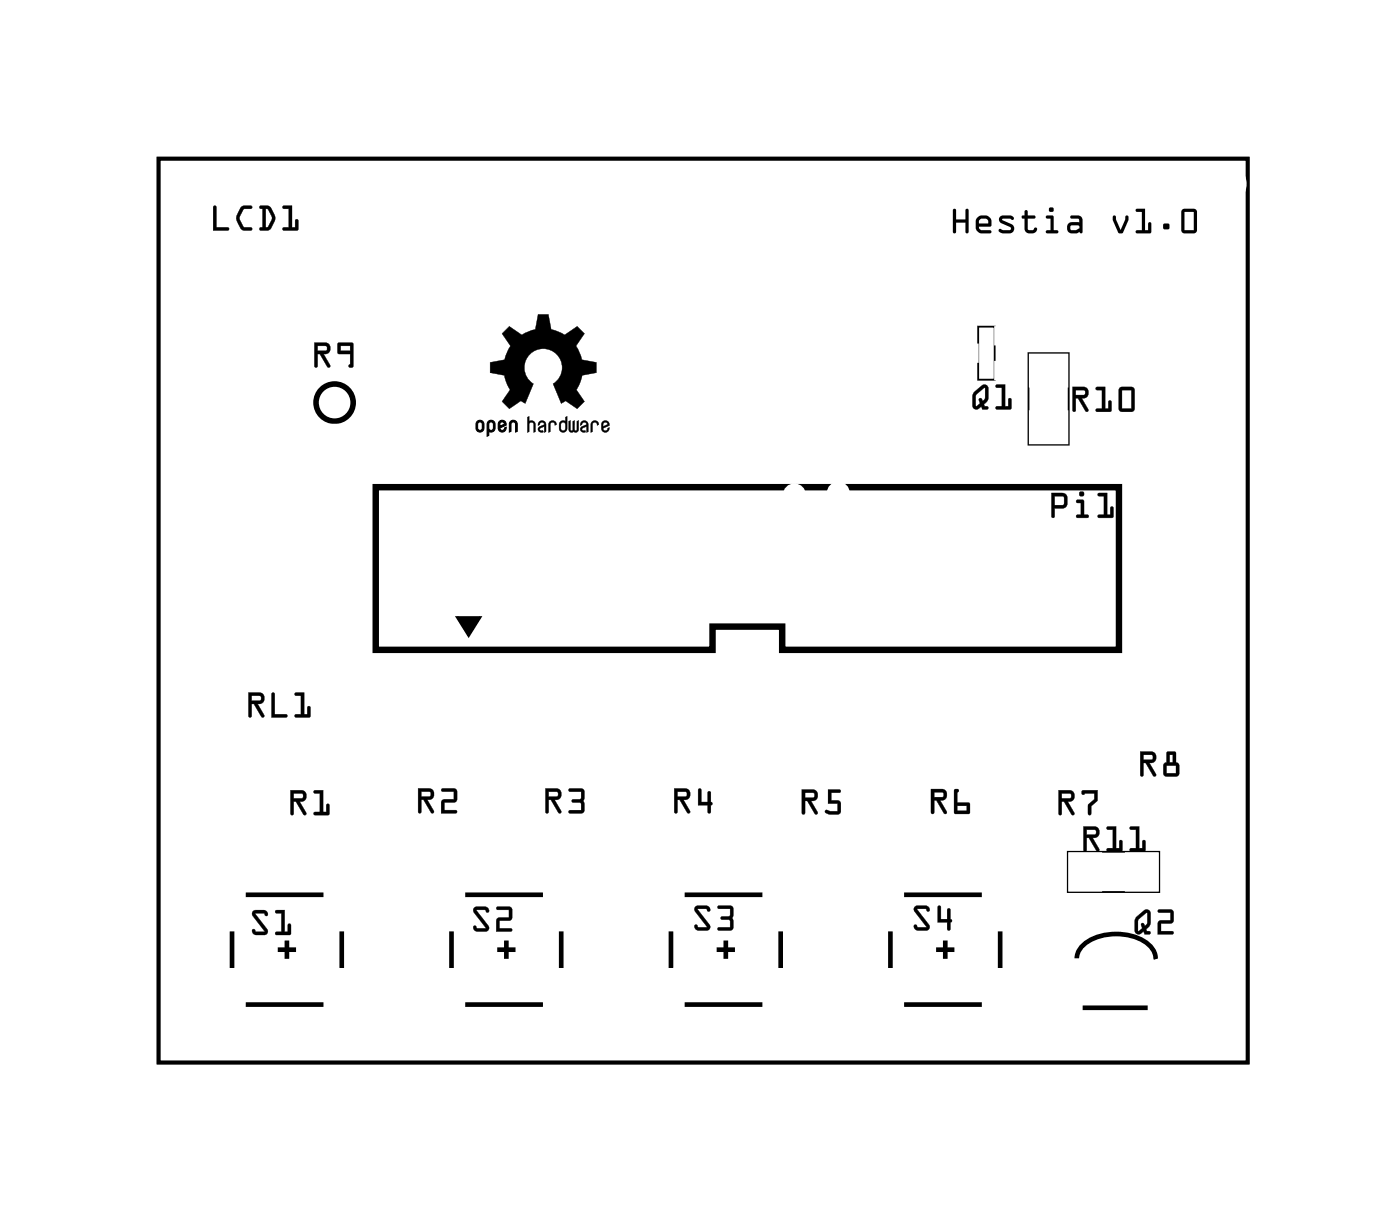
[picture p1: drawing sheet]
<svg xmlns="http://www.w3.org/2000/svg" width="77mm" height="67mm" viewBox="0 0 77 67" stroke-linecap="round" stroke-linejoin="round" font-family="sans-serif">
<path d="M8.7 8.7h59.5v49.4h-59.5z" fill="none" stroke="#000" stroke-width=".2"/>
<path d="M8.7 8.7h59.5v49.4h-59.5zM26.1 23h.1h.2l.1 .4a.22 .22 0 0 1-.3 .2 .22 .22 0 0 1-.2-.2zM26.2 23.1h.1l.1 .3a.13 .13 0 0 1-.2 .1 .13 .13 0 0 1-.1-.1zM26.7 23h.2h.1l.1 .4-.2 .2h-.2v.2h-.1zM26.8 23.1h.1l.1 .3a.13 .13 0 0 1-.1 .1 .13 .13 0 0 1-.2-.1zM27.3 23h.2l.2 .2-.4 .2a.13 .13 0 0 0 .2 .1 .13 .13 0 0 0 .1-.1l.1-.1a.22 .22 0 0 1-.2 .3 .22 .22 0 0 1-.3-.2zM27.4 23.1h.1l.1 .1-.3 .1zM27.9 23h.3l.1 .1v.5h-.1v-.4a.13 .13 0 0 0-.1-.1 .13 .13 0 0 0-.2 .1v.4h-.1z" fill="none" stroke="#000" stroke-width=".05"/>
<g fill="#000">
<path d="M27.7 18l.2-.2 .6 .5 .8-.3 .1-.8h.6l.1 .8 .8 .3 .7-.5 .4 .4-.5 .7 .3 .8 .8 .1v.6l-.8 .1-.3 .8 .5 .6-.4 .4-.7-.4-.2 .1-.5-1a1.03 1.03 0 0 0 .3-1.6 1.03 1.03 0 0 0-1.6 0 1.03 1.03 0 0 0 .3 1.6l-.5 1-.2-.1-.6 .4-.4-.4 .4-.6-.3-.8-.8-.1v-.6l.8-.1 .3-.8-.4-.7zM25 33.7h1.3l-.7 1.1zM27.9 23h.3l.1 .1v.5h-.1v-.4a.13 .13 0 0 0-.1-.1 .13 .13 0 0 0-.2 .1v.4h-.1zM28.8 22.8h.1v.2h.2l.2 .1v.5h-.1v-.4a.13 .13 0 0 0-.1-.1 .13 .13 0 0 0-.2 .1v.4h-.1zM29.5 23h.2l.1 .1 .1 .5h-.1v-.3l-.3 .2 .2 .1a.18 .18 0 0 1-.3 0 .18 .18 0 0 1 .1-.3l.3-.1a.13 .13 0 0 0-.2-.1 .13 .13 0 0 0-.1 .1l-.1 .1zM30.1 23a.17 .17 0 0 1 .2 0 .17 .17 0 0 1 0 .2 .13 .13 0 0 0-.1-.1 .13 .13 0 0 0-.1 .1v.4h-.1zM31.1 23h.1l.1 .5v-.5h.1l.1 .5v-.5h.1v.6h-.5zM31.8 23h.2l.2 .1v.5h-.1v-.3l-.3 .2 .2 .1a.18 .18 0 0 1-.2 0 .18 .18 0 0 1 0-.3l.3-.1a.13 .13 0 0 0-.2-.1 .13 .13 0 0 0-.1 .1l-.1 .1zM32.4 23a.17 .17 0 0 1 .2 0 .17 .17 0 0 1 .1 .2 .13 .13 0 0 0-.2-.1 .13 .13 0 0 0-.1 .1v.4h-.1z"/>
<path d="M11.7 11.3h.1v1.1h.6a.1 .1 0 0 1 .1 .1 .1 .1 0 0 1-.1 .1h-.8zM11.7 11.3v1.3h.8v-.2h-.7v-1.1zM13.2 11.3l.5-.1a.1 .1 0 0 1 .1 .1 .1 .1 0 0 1-.1 .1h-.4l-.2 .5 .2 .5h.4a.1 .1 0 0 1 .1 .1 .1 .1 0 0 1-.1 .1h-.5l-.2-.5-.1-.3zM13.2 11.3l-.2 .4a.83 .83 0 0 0 .3 .9h.4l.1-.1-.1-.1h-.4l-.2-.4v-.2l.2-.4h.4l.1-.1h-.1l-.3-.1zM14.2 11.3h.5l.4 .6-.3 .6-.5 .1a.1 .1 0 0 1-.1-.1 .1 .1 0 0 1 .1-.1h.1v-1h-.2zM14.2 11.3v.1h.2v1h-.2v.1l.5 .1 .3-.5v-.4l-.3-.4zM14.5 11.4v1h.2l.2-.5-.2-.4zM14.5 11.4l.2 .1 .2 .4-.3 .5h-.1zM15.5 11.3l.5-.1v1.2h.1v-.3a.1 .1 0 0 1 .1-.1 .1 .1 0 0 1 .1 .1v.5h-.8a.1 .1 0 0 1-.1-.1 .1 .1 0 0 1 .1-.1h.3v-1h-.3zM15.5 11.3v.1h.3v1h-.3v.1l.8 .1v-.6h-.1l-.1 .4h-.1v-1.2z"/>
<path d="M11.7 11.3h.1v1.1h.7v.2h-.8zM13.2 11.3l.2-.1 .4 .1-.1 .1h-.4l-.2 .5 .2 .5h.4l.1 .1-.1 .1a.6 .6 0 0 1-.8-.6l.1-.3zM14.2 11.3h.5a.8 .8 0 0 1 .1 1.2l-.1 .1-.5-.1 .2-.1v-1h-.2zM14.5 11.4v1h.1l.3-.5-.2-.4zM15.5 11.3l.5-.1v1.2h.1v-.4h.2v.6l-.8-.1v-.1h.3v-1h-.3z"/>
<path d="M17.2 18.7h.6a.32 .32 0 0 1 .3 .4 .32 .32 0 0 1-.4 .2l.4 .7a.1 .1 0 0 1-.1 .1 .1 .1 0 0 1-.1-.1l-.4-.7h-.1v.7a.1 .1 0 0 1-.1 .1 .1 .1 0 0 1-.1-.1zM17.2 18.7v1.4l.2-.1v-.7h.1l.4 .7h.1l-.3-.7a.31 .31 0 0 0 .4-.2 .31 .31 0 0 0-.3-.4zM17.4 18.9v.3l.5-.1-.1-.2zM17.4 18.9h.4l.1 .2-.5 .1zM18.5 18.7l.8 .1v1.2l-.2 .1a.09 .09 0 0 1 0-.1 .09 .09 0 0 1 0-.1v-.6h-.6zM18.5 18.8v.5h.7v.6l-.1 .1 .2 .1v-1.3zM18.6 18.9v.3h.5v-.3zM18.6 18.9h.6v.3h-.6z"/>
<path d="M17.2 18.7h.6a.31 .31 0 0 1 .3 .4 .31 .31 0 0 1-.4 .2l.4 .7-.2 .1-.4-.8h-.1v.7l-.2 .1zM17.4 18.9v.3l.5-.1-.1-.2zM18.5 18.8h.8v1.3l-.2-.1v-.1v-.6h-.6zM18.6 18.9v.3h.5v-.3z"/>
<path d="M27.7 18l-.2 .2 .4 .7-.3 .8-.8 .1v.6l.8 .1 .3 .8-.4 .6 .4 .4 .6-.4 .2 .1 .5-1a1.04 1.04 0 0 1-.3-1.6 1.04 1.04 0 0 1 1.6 0 1.04 1.04 0 0 1-.3 1.6l.5 1 .2-.1 .7 .4 .4-.4-.5-.6 .3-.8 .8-.1v-.6l-.8-.1-.3-.8 .5-.7-.4-.4-.7 .5-.8-.3-.1-.8h-.6l-.1 .8-.8 .3-.6-.5zM27.6 18l.2-.2 .7 .5 .8-.3 .1-.8h.6l.1 .8 .8 .3 .7-.5 .4 .4-.5 .7 .3 .8 .8 .1v.6l-.8 .1-.3 .8 .5 .6-.4 .5-.7-.5-.2 .2-.5-1.1a1.03 1.03 0 0 0 .3-1.6 1.03 1.03 0 0 0-1.6 0 1.03 1.03 0 0 0 .3 1.6l-.5 1.1-.2-.2-.7 .5-.4-.5 .5-.6-.3-.8-.8-.1v-.6l.8-.1 .3-.8-.5-.7z"/>
<path d="M52.1 11.4l.2 .1v.5h.5v-.5h.2l-.1 1.2h-.1v-.5h-.5v.5h-.2zM52.1 11.4v1.3h.2v-.5h.5v.5h.1l.1-1.2h-.2v.5h-.5v-.5zM53.4 11.9l.3-.1h.3l.1 .1 .1 .2v.3h-.7l.1 .2h.6v.1l-.6 .1-.2-.2v-.2zM53.4 11.9v.5v.2l.2 .2 .6-.1v-.1h-.6l-.1-.2h.7v-.3l-.1-.2-.1-.1h-.3zM53.6 12l-.1 .2h.5l-.1-.2zM53.6 12h.3l.1 .2h-.5zM54.7 11.8h.5l.2 .1a.12 .12 0 0 1-.1 .1 .12 .12 0 0 1-.1-.1l-.4 .1 .5 .2a.27 .27 0 0 1 .2 .3 .27 .27 0 0 1-.3 .3l-.5-.1-.1-.1 .1-.1 .5 .1 .1-.1-.6-.3-.1-.2zM54.7 11.8l-.1 .2 .1 .2 .6 .3-.1 .1-.5-.1-.1 .1 .1 .1 .5 .1a.27 .27 0 0 0 .3-.3 .27 .27 0 0 0-.2-.3l-.5-.2h.4a.1 .1 0 0 0 .2 0 .1 .1 0 0 0 0-.1l-.2-.1zM56 11.5h.2v.3h.4v.1h-.4v.7h.3l.1-.2 .1 .1a.22 .22 0 0 1-.2 .3l-.3-.1-.2-.1v-.7h-.1v-.1h.1zM56 11.5v.3h-.1v.1h.1v.6a.36 .36 0 0 0 .4 .3 .36 .36 0 0 0 .3-.3l-.1-.1-.1 .2-.3-.1v-.6h.4v-.1h-.4v-.3zM57.2 11.8h.4v.8h.2v.1h-.6v-.1h.2v-.7h-.2zM57.2 11.8v.1h.2v.7h-.2v.1h.6v-.1h-.2v-.8zM57.4 11.5a.14 .14 0 0 1 .2 0 .14 .14 0 0 1-.2 0zM57.4 11.5a.14 .14 0 0 0 .2 0 .14 .14 0 0 0-.2 0zM58.5 11.8h.5l.2 .2v.7h-.2l-.4 .1a.31 .31 0 0 1-.3-.4 .31 .31 0 0 1 .3-.3l.4 .1v-.2l-.4-.1zM58.5 11.8l.1 .1 .4 .1v.2l-.4-.1a.31 .31 0 0 0-.3 .3 .31 .31 0 0 0 .3 .4l.4-.1h.2v-.7l-.2-.2zM58.5 12.3l.1 .3h.2l.2-.1v-.2zM58.5 12.3h.5v.2l-.2 .1h-.2zM60.9 11.8h.1l.3 .8 .2-.8h.2v.2l-.3 .7h-.3l-.3-.7zM60.9 11.8l-.1 .2 .3 .7h.3l.3-.7v-.2h-.2l-.2 .8-.3-.8zM62.1 11.4h.5v1.2h.2v-.4l.1-.1v.6h-.8v-.1h.3v-1h-.3zM62.1 11.4v.2h.3v1h-.3v.1h.8v-.6l-.1 .1v.4h-.2v-1.2zM63.6 12.2h.3v.3h-.3zM63.6 12.2v.3h.3v-.3zM64.6 11.5l.7-.1 .1 .1 .1 1.1-.2 .1-.5 .1-.2-.2zM64.6 11.5v1.1l.2 .2 .5-.1 .2-.1-.1-1.1-.1-.1zM64.8 11.6v1h.5v-1zM64.8 11.6h.5v1h-.5z"/>
<path d="M52.1 11.4l.2 .1v.5h.5v-.5h.2l-.1 1.2h-.1v-.5h-.5v.5h-.2zM53.4 11.9l.3-.1h.3l.1 .1 .1 .2v.3h-.7l.1 .2h.6v.1l-.6 .1-.2-.2v-.2zM53.6 12l-.1 .2h.5l-.1-.2zM54.7 11.8h.5l.2 .1a.11 .11 0 0 1-.1 .1 .11 .11 0 0 1-.1-.1l-.4 .1 .5 .2a.27 .27 0 0 1 .2 .3 .27 .27 0 0 1-.3 .3l-.5-.1-.1-.1 .1-.1 .5 .1 .1-.1-.6-.3-.1-.2zM56 11.5h.2v.3h.4v.1h-.4v.7h.3l.1-.2 .1 .1a.34 .34 0 0 1-.3 .3 .34 .34 0 0 1-.4-.3v-.6l-.1-.1h.1zM57.2 11.8h.4v.8h.2v.1h-.6v-.1h.2v-.7h-.2zM57.4 11.5a.14 .14 0 0 1 .2 0 .14 .14 0 0 1-.2 0zM58.5 11.8h.5l.2 .2v.7h-.2l-.4 .1a.31 .31 0 0 1-.3-.4 .31 .31 0 0 1 .3-.3l.4 .1v-.2l-.4-.1zM58.5 12.3l.1 .3h.2l.2-.1v-.2zM60.9 11.8h.1l.3 .8 .2-.8h.2v.2l-.3 .7h-.3l-.3-.7zM62.1 11.4h.5v1.2h.2v-.4l.1-.1v.6h-.8v-.1h.3v-1h-.3zM63.6 12.2h.3v.3h-.3zM64.6 11.5l.7-.1 .1 .1 .1 1.1-.2 .1-.5 .1-.2-.2zM64.8 11.6v1h.5v-1z"/>
<path d="M13.6 37.8h.6a.32 .32 0 0 1 .3 .4 .32 .32 0 0 1-.4 .3l.3 .6a.1 .1 0 0 1 0 .1 .1 .1 0 0 1-.1 0l-.4-.7h-.1v.6a.1 .1 0 0 1-.1 .1 .1 .1 0 0 1-.1-.1zM13.6 37.8v1.4l.2-.1v-.6h.1l.4 .7h.1l-.3-.7a.31 .31 0 0 0 .4-.3 .31 .31 0 0 0-.3-.3zM13.8 38v.3l.5-.1-.1-.2zM13.8 38h.4l.1 .2-.5 .1zM14.9 37.9h.1v1.1h.6a.1 .1 0 0 1 .1 .1 .1 .1 0 0 1-.1 .1h-.8zM14.9 37.9l-.1 1.3h.9v-.2h-.7v-1.1zM16.1 37.9l.5-.1v1.2h.2v-.3a.1 .1 0 0 1 .1-.1 .1 .1 0 0 1 .1 .1v.5h-.8a.1 .1 0 0 1-.1-.1 .1 .1 0 0 1 .1-.1h.3v-1h-.3zM16.1 37.9l.1 .1h.3v1h-.3l-.1 .2h.8v-.6h-.1v.4h-.2v-1.2z"/>
<path d="M13.6 37.8h.6a.32 .32 0 0 1 .3 .4 .32 .32 0 0 1-.4 .3l.3 .7h-.1l-.4-.7h-.1v.6l-.2 .1zM13.8 38v.3l.5-.1-.1-.2zM14.9 37.9h.1v1.1h.7v.2h-.9zM16.1 37.9l.5-.1v1.2h.2v-.4h.1v.6h-.8l.1-.2h.3v-1h-.3z"/>
<path d="M26.1 23l-.1 .4a.22 .22 0 0 0 .2 .2 .22 .22 0 0 0 .3-.2l-.1-.4h-.2zM26.2 23.1h.1l.1 .3a.13 .13 0 0 1-.2 .1 .13 .13 0 0 1-.1-.1z"/>
<path d="M26.7 23l-.1 .8h.1v-.2h.2l.2-.2-.1-.4h-.1zM26.8 23.1h.1l.1 .3a.13 .13 0 0 1-.1 .1 .13 .13 0 0 1-.2-.1z"/>
<path d="M27.3 23l-.1 .4a.22 .22 0 0 0 .3 .2 .22 .22 0 0 0 .2-.3l-.1 .1a.13 .13 0 0 1-.1 .1 .13 .13 0 0 1-.2-.1l.4-.2-.2-.2zM27.4 23.1h.1l.1 .1-.3 .1z"/>
<path d="M28.8 22.8l.1-.1v.3h.2l.2 .1v.5h-.1v-.4l-.1-.1-.2 .1v.4h-.1zM28.8 22.8v.8h.1v-.5h.2l.1 .1v.4h.1v-.5l-.2-.1h-.2v-.2z"/>
<path d="M29.5 23h.2l.2 .1v.5h-.1v-.3l-.3 .2h.2v.1a.19 .19 0 0 1-.3 0 .19 .19 0 0 1 .1-.3l.3-.1-.2-.1-.2 .2zM29.5 23l-.1 .2h.1a.13 .13 0 0 1 .1-.1 .13 .13 0 0 1 .2 .1l-.3 .2v.2h.2l-.2-.1 .3-.2v.3h.1l-.1-.5-.1-.1z"/>
<path d="M30.1 23h.2l.1 .2-.1 .1v-.2h-.2v.5h-.1zM30.1 23.1l-.1 .5h.1v-.4a.13 .13 0 0 1 .1-.1 .13 .13 0 0 1 .1 .1h.1a.22 .22 0 0 0-.1-.2 .22 .22 0 0 0-.2 .1z"/>
<path d="M30.6 23h.3v-.2h.1v.6a.22 .22 0 0 1-.2 .2 .22 .22 0 0 1-.2-.2zM30.7 23.1v.3a.13 .13 0 0 0 .1 .1 .13 .13 0 0 0 .1-.1v-.3z"/>
<path d="M30.6 23h.3v-.2l.1-.1v.7a.23 .23 0 0 1-.2 .2 .23 .23 0 0 1-.2-.2zM30.6 23.1v.4l.1 .1h.2l.1-.2v-.6h-.1v.2zM30.7 23.1v.3l.1 .1 .1-.3-.1-.1zM30.7 23.1l.2 .1v.3a.13 .13 0 0 1-.2 0 .13 .13 0 0 1 0-.1z"/>
<path d="M31.1 23h.1l.1 .5v-.5h.1l.1 .5v-.5h.1v.5l-.1 .1h-.1a.17 .17 0 0 1-.2 0 .17 .17 0 0 1-.1-.1zM31.1 23v.6h.3a.15 .15 0 0 0 .1 0 .15 .15 0 0 0 .1-.1v-.5h-.1l.1 .5-.1 .1-.1-.1v-.5h-.1v.5v.1l-.1-.1v-.5z"/>
<path d="M31.8 23h.2l.2 .1v.5h-.1v-.3l-.3 .2h.2v.1a.19 .19 0 0 1-.2 0 .19 .19 0 0 1 0-.3l.3-.1a.13 .13 0 0 0-.2-.1 .13 .13 0 0 0-.1 .1l-.1 .1zM31.8 23.1l-.1 .2 .2-.2 .2 .1-.3 .2v.2h.2l-.2-.1 .3-.2v.3h.1l-.1-.5-.1-.1z"/>
<path d="M32.4 23a.22 .22 0 0 1 .2 0 .22 .22 0 0 1 .1 .2l-.1 .1v-.2h-.2v.5h-.1zM32.4 23l-.1 .6h.1v-.5h.2l.1 .1-.1-.2z"/>
<path d="M32.9 23h.3l.1 .2-.3 .2a.13 .13 0 0 0 .1 .1 .13 .13 0 0 0 .1-.1h.1a.22 .22 0 0 1-.2 .2 .22 .22 0 0 1-.2-.2zM33 23.1v.2l.2-.1-.1-.1z"/>
<path d="M32.9 23h.2l.2 .1v.2l-.3 .1 .1 .1 .2-.2-.1 .3h-.2l-.1-.1zM33 23.1l-.1 .3a.21 .21 0 0 0 .2 .2 .21 .21 0 0 0 .2-.2h-.1a.13 .13 0 0 1-.1 .1 .13 .13 0 0 1-.1-.1l.3-.1-.1-.3zM33 23.1v.2l.2-.1-.1-.1zM33 23.1h.2v.1l-.2 .1z"/>
<path d="M53.3 21.4l.4-.4 .3 .1v.7l-.2 .3v.1h.2a.1 .1 0 0 1 .1 .1 .1 .1 0 0 1-.1 .1h-.3v-.2l-.2 .2-.3-.1a.94 .94 0 0 1 0-.8zM53.3 21.4a.97 .97 0 0 0-.1 .8l.2 .2 .3-.2v.2l.3-.1v-.1h-.2v-.1l.2-.3v-.6a.21 .21 0 0 0-.1-.2 .21 .21 0 0 0-.2 .1zM53.4 21.5v.7l.2-.2-.1-.1a.11 .11 0 0 1 .2-.1 .11 .11 0 0 1 0 .1l.2-.1v-.6zM53.4 21.5l.4-.3 .1 .5a.14 .14 0 0 1-.1 .2 .14 .14 0 0 1-.2-.1h-.1l.1 .2-.2 .2zM54.5 21h.5v1.2h.1v-.4a.1 .1 0 0 1 .1-.1 .1 .1 0 0 1 .1 .1v.6h-.8a.1 .1 0 0 1-.1-.1 .1 .1 0 0 1 .1-.1h.3v-1h-.3zM54.5 21v.2h.3v1h-.3v.1l.7 .1v-.6h-.1v.4h-.1v-1.2z"/>
<path d="M53.3 21.4l.5-.4 .2 .1v.7l-.2 .3 .2 .2v.1h-.3v-.2l-.3 .2-.2-.2a.98 .98 0 0 1 .1-.8zM53.4 21.5v.7l.2-.2-.1-.1a.11 .11 0 0 1 .2-.1 .11 .11 0 0 1 0 .1l.2-.1v-.6zM54.5 21h.5v1.2h.1v-.4h.2v.6l-.9-.1 .1-.1h.3v-1h-.3z"/>
<path d="M57.5 26.9l.7 .1 .2 .2-.1 .5-.6 .1v.4a.1 .1 0 0 1-.1 .1 .1 .1 0 0 1-.1-.1zM57.5 26.9v1.3l.1 .1 .1-.1v-.4l.6-.1 .1-.5-.2-.2zM57.7 27.1v.5h.5v-.4zM57.7 27.1h.5v.5h-.5zM58.9 27.3h.4v.8h.1a.1 .1 0 0 1 .1 .1 .1 .1 0 0 1-.1 .1h-.5a.1 .1 0 0 1-.1-.1 .1 .1 0 0 1 .1-.1h.2v-.6h-.2zM58.9 27.3v.2h.2v.6h-.2v.1l.6 .1v-.1l-.2-.1v-.7zM59 27a.15 .15 0 0 1 .3 0 .15 .15 0 0 1-.3 0zM59 27a.15 .15 0 0 0 .3 0 .15 .15 0 0 0-.3 0zM60 27l.5-.1v1.2h.2v-.3a.1 .1 0 0 1 .1-.1 .1 .1 0 0 1 .1 .1v.5h-.8a.1 .1 0 0 1-.1-.1 .1 .1 0 0 1 .1-.1h.3v-1h-.3zM60 27l.1 .1h.3v1h-.3l-.1 .1 .8 .1v-.6h-.1v.4h-.2v-1.2z"/>
<path d="M57.5 26.9l.7 .1 .2 .2-.1 .5-.6 .1v.4l-.1 .1-.1-.1zM57.7 27.1v.5h.5v-.5zM58.9 27.3l.4 .1v.7l.2 .1v.1l-.7-.1 .1-.1h.2v-.6h-.2zM59 27a.15 .15 0 0 1 .3 0 .15 .15 0 0 1-.3 0zM60 27l.5-.1v1.2h.2v-.4h.1v.6l-.8-.1 .1-.1h.3v-1h-.3z"/>
<path d="M58.6 21.1h.7a.32 .32 0 0 1 .2 .4 .32 .32 0 0 1-.3 .3l.3 .6a.1 .1 0 0 1 0 .1 .1 .1 0 0 1-.2 0l-.4-.7h-.1v.6a.1 .1 0 0 1-.1 .1 .1 .1 0 0 1-.1-.1zM58.6 21.1l.1 1.4 .1-.1v-.6h.1l.5 .7 .1-.1-.4-.6a.31 .31 0 0 0 .4-.3 .31 .31 0 0 0-.2-.3zM58.8 21.3v.3l.5-.1v-.2zM58.8 21.3h.5v.2l-.5 .1zM59.9 21.2l.5-.1v1.2h.2v-.3a.1 .1 0 0 1 .1-.1 .1 .1 0 0 1 .1 .1v.5h-.8a.1 .1 0 0 1-.1-.1 .1 .1 0 0 1 .1-.1h.3v-1h-.3zM59.9 21.2l.1 .1h.3v1h-.3l-.1 .1 .8 .1v-.6h-.1v.4h-.2v-1.2zM61.2 21.2l.7-.1 .1 .2 .1 1-.2 .2h-.6l-.1-.1zM61.2 21.2v1.2l.1 .1h.6l.1-.2v-1l-.1-.1zM61.3 21.3v1h.6v-1zM61.3 21.3h.6v1h-.6z"/>
<path d="M58.6 21.1h.7a.32 .32 0 0 1 .2 .4 .32 .32 0 0 1-.3 .3l.3 .7h-.1l-.5-.7h-.1v.6l-.1 .1zM58.8 21.3v.3l.5-.1v-.2zM59.9 21.2l.5-.1v1.2h.2v-.4h.1v.6h-.8l.1-.2h.3v-1h-.3zM61.2 21.2l.7-.1 .1 .2v1l-.1 .2h-.6l-.1-.1zM61.3 21.3v1h.6v-1z"/>
<path d="M13.8 49.8l.7-.1 .2 .3a.13 .13 0 0 1-.2 0 .13 .13 0 0 1-.1-.1h-.4l.6 .9v.2l-.7 .1-.1-.2a.13 .13 0 0 1 .1-.1 .13 .13 0 0 1 .1 .1h.5l-.7-.8zM13.8 49.8v.3l.7 .8h-.5l-.1-.1-.1 .2 .1 .1h.6a.19 .19 0 0 0 .1-.1 .19 .19 0 0 0 0-.2l-.7-.9h.5l.2 .1v-.2l-.2-.1zM15.1 49.8l.5-.1v1.2h.1v-.3a.1 .1 0 0 1 .1-.1 .1 .1 0 0 1 .1 .1v.5h-.8a.1 .1 0 0 1-.1-.1 .1 .1 0 0 1 .1-.1h.3v-1h-.3zM15.1 49.8v.1h.3v1h-.3v.1l.8 .1v-.6h-.1l-.1 .4h-.1v-1.2z"/>
<path d="M13.8 49.8l.6-.1 .2 .2v.2l-.2-.2h-.4l.6 .9-.1 .3h-.5l-.2-.1 .1-.2 .1 .1h.5l-.7-.8zM15.1 49.8l.5-.1v1.2h.1v-.4h.2v.6l-.9-.1 .1-.1h.3v-1h-.3z"/>
<path d="M15.9 43.2h.6a.32 .32 0 0 1 .3 .3 .32 .32 0 0 1-.4 .3l.3 .6a.1 .1 0 0 1 0 .1 .1 .1 0 0 1-.1 0l-.4-.7h-.1v.7a.1 .1 0 0 1-.1 .1 .1 .1 0 0 1-.1-.1zM15.9 43.2v1.3h.2v-.7h.1l.4 .7h.1l-.3-.7a.31 .31 0 0 0 .4-.2 .31 .31 0 0 0-.3-.4zM16.1 43.4v.2h.5l-.1-.2zM16.1 43.4h.4l.1 .2h-.5zM17.2 43.2h.5v1.2h.1v-.4a.1 .1 0 0 1 .1-.1 .1 .1 0 0 1 .1 .1v.5l-.8 .1a.1 .1 0 0 1-.1-.1 .1 .1 0 0 1 .1-.1h.3v-1h-.3zM17.2 43.2v.2h.3v1h-.3v.1h.8v-.6l-.1 .1-.1 .4h-.1v-1.2z"/>
<path d="M15.9 43.2h.6a.31 .31 0 0 1 .3 .4 .31 .31 0 0 1-.4 .2l.3 .7h-.1l-.4-.7h-.1v.7h-.2zM16.1 43.4v.2h.5l-.1-.2zM17.2 43.2h.5v1.2h.1v-.4l.2-.1v.6h-.8v-.1h.3v-1h-.3z"/>
<path d="M22.9 43.1h.6a.32 .32 0 0 1 .2 .3 .32 .32 0 0 1-.3 .3l.3 .6a.1 .1 0 0 1 0 .1 .1 .1 0 0 1-.1 0l-.4-.7h-.2v.7a.1 .1 0 0 1 0 .1 .1 .1 0 0 1-.1-.1zM22.9 43.1v1.3h.1v-.7h.2l.4 .7h.1l-.3-.7a.31 .31 0 0 0 .3-.2 .31 .31 0 0 0-.2-.4zM23 43.3v.2h.5v-.2zM23 43.3h.5l.1 .2h-.6zM24.1 43.1h.7l.2 .1-.1 .6-.6 .1v.4h.6a.1 .1 0 0 1 .1 .1 .1 .1 0 0 1-.1 .1h-.8l.1-.8h.6v-.4h-.6zM24.2 43.1v.2h.6v.4h-.6l-.1 .8 .8-.1v-.1h-.6v-.5h.6l.1-.6-.2-.1z"/>
<path d="M22.9 43.1h.6a.32 .32 0 0 1 .2 .4 .32 .32 0 0 1-.3 .2l.3 .7h-.1l-.4-.7h-.2v.7h-.1zM23 43.3v.2h.5v-.2zM24.2 43.1h.6l.2 .1-.1 .6-.6 .1v.4h.6v.1l-.8 .1 .1-.8h.6v-.4h-.6z"/>
<path d="M25.9 49.6h.7l.2 .2a.13 .13 0 0 1-.2 .1 .13 .13 0 0 1-.1-.2l-.4 .1 .6 .8v.3h-.7l-.1-.2a.13 .13 0 0 1 .1-.1 .13 .13 0 0 1 .1 .1h.5l-.7-.8zM25.9 49.6v.3l.7 .8h-.5l-.1-.1-.1 .2 .1 .1h.5a.19 .19 0 0 0 .2-.1 .19 .19 0 0 0 0-.2l-.7-.8 .5-.1 .2 .2v-.3h-.2zM27.2 49.6l.6-.1 .2 .2v.6h-.7v.4h.6a.1 .1 0 0 1 .1 .1 .1 .1 0 0 1-.1 .1h-.8l.1-.7 .6-.1v-.4h-.6zM27.2 49.6v.1h.6v.5h-.6l-.1 .7h.8v-.2h-.6v-.4h.6l.1-.6-.2-.1z"/>
<path d="M25.9 49.6l.6-.1 .2 .2v.2l-.2-.2h-.4l.6 .9-.1 .3h-.5l-.2-.1 .1-.2 .1 .1h.5l-.7-.8zM27.2 49.6l.6-.1 .2 .2v.6h-.7v.4h.7v.2h-.9l.1-.7 .6-.1v-.4h-.6z"/>
<path d="M29.8 43.1h.6a.32 .32 0 0 1 .3 .4 .32 .32 0 0 1-.4 .2l.4 .6a.1 .1 0 0 1 0 .1 .1 .1 0 0 1-.2 0l-.4-.7h-.1v.7a.1 .1 0 0 1-.1 .1 .1 .1 0 0 1-.1-.1zM29.8 43.1l.1 1.3h.1v-.7h.1l.4 .7h.2l-.4-.7a.31 .31 0 0 0 .4-.2 .31 .31 0 0 0-.3-.4zM30 43.3v.2h.5v-.2zM30 43.3h.5v.2h-.5zM31.1 43.1h.7l.2 .2-.1 .5 .1 .5-.2 .2h-.6a.1 .1 0 0 1-.1-.1 .1 .1 0 0 1 .1-.1h.6l-.1-.4h-.4a.1 .1 0 0 1 0-.1 .1 .1 0 0 1 0-.1h.4l.1-.4h-.7zM31.1 43.1v.2h.7v.4h-.5v.1l.5 .1v.4h-.6l-.1 .1h.7l.1-.1v-.5v-.6l-.1-.1z"/>
<path d="M29.8 43.1h.6a.32 .32 0 0 1 .3 .4 .32 .32 0 0 1-.4 .2l.4 .7h-.1l-.5-.7h-.1v.7h-.1zM30 43.3v.2h.5v-.2zM31.1 43.1h.7l.1 .1v.6l.1 .5-.2 .1h-.7l.1-.1h.6v-.4h-.5v-.1v-.1h.5v-.4h-.7z"/>
<path d="M36.9 43.1h.6a.32 .32 0 0 1 .2 .4 .32 .32 0 0 1-.3 .2l.3 .6a.1 .1 0 0 1 0 .1 .1 .1 0 0 1-.1 0l-.4-.7h-.2l.1 .7a.1 .1 0 0 1-.1 .1 .1 .1 0 0 1-.1-.1zM36.9 43.1v1.3h.1v-.7h.2l.4 .7h.1l-.3-.7a.31 .31 0 0 0 .3-.2 .31 .31 0 0 0-.2-.4zM37 43.3v.2h.5v-.2zM37 43.3h.5l.1 .2h-.6zM38.2 43.1h.2l-.1 .7h.4v-.5a.1 .1 0 0 1 .1-.1 .1 .1 0 0 1 .1 .1v.5a.09 .09 0 0 1 .1 .1 .09 .09 0 0 1-.1 .1v.4a.1 .1 0 0 1-.1 .1 .1 .1 0 0 1-.1-.1v-.4h-.5zM38.2 43.1v.9h.5v.4h.1l.1-.4v-.1v-.1v-.5h-.2v.5h-.4v-.7z"/>
<path d="M36.9 43.1h.6a.32 .32 0 0 1 .2 .4 .32 .32 0 0 1-.3 .2l.3 .7h-.1l-.4-.7h-.2v.7h-.1zM37 43.3v.2h.6l-.1-.2zM38.2 43.1h.1v.7h.4v-.5h.2v.5l.1 .1-.1 .1-.1 .4h-.1v-.4h-.5z"/>
<path d="M38 49.5h.7l.1 .2a.13 .13 0 0 1-.1 .1 .13 .13 0 0 1-.1-.1h-.5l.7 .8v.3h-.7l-.1-.2a.13 .13 0 0 1 .1-.1 .13 .13 0 0 1 .1 .2h.5l-.7-.9zM38 49.6v.2l.7 .9h-.5l-.1-.2-.1 .2 .1 .1h.5a.19 .19 0 0 0 .2-.1 .19 .19 0 0 0 0-.2l-.7-.8h.5l.2 .1v-.2l-.2-.1zM39.2 49.5h.7l.2 .2-.1 .5 .1 .5-.2 .2h-.6a.1 .1 0 0 1-.1-.1 .1 .1 0 0 1 .1-.1h.6v-.4h-.4a.1 .1 0 0 1-.1-.1 .1 .1 0 0 1 .1-.1h.4v-.4h-.6zM39.3 49.5v.2h.6v.4h-.4l-.1 .1h.1l.4 .1v.4h-.6l-.1 .1h.8l.1-.1-.1-.5 .1-.6-.2-.1z"/>
<path d="M38 49.6l.6-.1 .2 .1-.1 .2-.1-.1h-.5l.7 .9-.1 .2-.5 .1-.2-.2 .1-.2 .1 .2h.5l-.7-.9zM39.3 49.5h.6l.2 .1-.1 .6 .1 .5-.1 .1h-.8l.1-.1h.6v-.4h-.4l-.1-.1 .1-.1h.4v-.4h-.6z"/>
<path d="M43.8 43.1h.6a.32 .32 0 0 1 .3 .4 .32 .32 0 0 1-.4 .3l.4 .6a.1 .1 0 0 1 0 .1 .1 .1 0 0 1-.2 0l-.4-.7h-.1v.6a.1 .1 0 0 1-.1 .1 .1 .1 0 0 1-.1-.1zM43.8 43.2l.1 1.3 .1-.1v-.6h.1l.4 .7h.2l-.4-.7a.31 .31 0 0 0 .4-.3 .31 .31 0 0 0-.3-.3zM44 43.3v.3l.5-.1v-.2zM44 43.3h.5v.2l-.5 .1zM45.3 43.1h.6a.1 .1 0 0 1 .1 .1 .1 .1 0 0 1-.1 .1h-.4v.4l.4 .1 .1 .6-.2 .1-.6-.1a.1 .1 0 0 1-.1-.1 .1 .1 0 0 1 .1 0h.6v-.4h-.5zM45.3 43.2v.7h.5v.4h-.6l-.1 .1 .3 .1h.5l.1-.2v-.4l-.1-.1h-.5v-.5h.5l.1-.1z"/>
<path d="M43.8 43.2h.6a.32 .32 0 0 1 .3 .3 .32 .32 0 0 1-.4 .3l.4 .7h-.1l-.5-.7h-.1v.6l-.1 .1zM44 43.3v.3l.5-.1v-.2zM45.3 43.2h.6h.1l-.1 .1h-.4v.4l.4 .1 .1 .1v.5l-.2 .1h-.4a.15 .15 0 0 1-.2 0 .15 .15 0 0 1 0-.2h.6v-.4h-.5z"/>
<path d="M50 49.5h.7l.1 .2a.13 .13 0 0 1-.1 .1 .13 .13 0 0 1-.1-.1h-.5l.7 .8v.3h-.7l-.1-.2a.13 .13 0 0 1 .1-.1 .13 .13 0 0 1 .1 .2h.5l-.7-.9zM50 49.6v.2l.7 .9h-.5l-.1-.2-.1 .2 .1 .1h.5a.19 .19 0 0 0 .2-.1 .19 .19 0 0 0 0-.2l-.7-.8h.5l.2 .1v-.2l-.2-.1zM51.3 49.5h.2l-.1 .7h.4v-.5a.1 .1 0 0 1 .1-.1 .1 .1 0 0 1 .1 .1v.5a.09 .09 0 0 1 .1 .1 .09 .09 0 0 1-.1 .1v.4a.1 .1 0 0 1-.1 .1 .1 .1 0 0 1-.1-.1v-.4h-.5zM51.3 49.5v.9h.5v.4h.1l.1-.4v-.1v-.1v-.5h-.2v.5h-.4v-.6z"/>
<path d="M50 49.6l.6-.1 .2 .1-.1 .2-.1-.1h-.5l.7 .9-.1 .2-.5 .1-.2-.2 .1-.2 .1 .2h.5l-.7-.9zM51.3 49.5h.1v.7h.4v-.5h.2v.5l.1 .1-.1 .1-.1 .4h-.1v-.4h-.5z"/>
<path d="M50.9 43.1h.6a.32 .32 0 0 1 .3 .4 .32 .32 0 0 1-.4 .2l.4 .6a.11 .11 0 0 1-.1 .2 .1 .1 0 0 1-.1-.1l-.4-.7h-.1v.7a.1 .1 0 0 1-.1 .1 .1 .1 0 0 1-.1-.1zM50.9 43.1l.1 1.4 .1-.1v-.7h.1l.4 .7h.2l-.4-.7a.31 .31 0 0 0 .4-.2 .31 .31 0 0 0-.3-.4zM51.1 43.3v.3l.5-.1-.1-.2zM51.1 43.3h.4l.1 .2-.5 .1zM52.2 43.1h.1a.09 .09 0 0 1 .1 .1 .09 .09 0 0 1-.1 .1v.6h.7v.6l-.8-.1zM52.2 43.2v1.2l.8 .1v-.6h-.7v-.6l.1-.1zM52.3 44v.3h.6v-.3zM52.3 44h.6v.3h-.6z"/>
<path d="M50.9 43.1h.6a.31 .31 0 0 1 .3 .4 .31 .31 0 0 1-.4 .2l.4 .7-.2 .1-.4-.8h-.1v.7l-.1 .1zM51.1 43.3v.3l.5-.1-.1-.2zM52.2 43.1l.2 .1-.1 .1v.6h.7v.6l-.8-.1zM52.3 44v.3h.6v-.3z"/>
<path d="M57.9 43.2h.6a.32 .32 0 0 1 .3 .3 .32 .32 0 0 1-.4 .3l.3 .6a.1 .1 0 0 1 0 .1 .1 .1 0 0 1-.1 0l-.4-.7h-.1v.7a.1 .1 0 0 1-.1 .1 .1 .1 0 0 1-.1-.1zM57.9 43.2v1.3h.2v-.7h.1l.4 .7h.1l-.3-.7a.31 .31 0 0 0 .4-.2 .31 .31 0 0 0-.3-.4zM58.1 43.4v.2h.5l-.1-.2zM58.1 43.4h.4l.1 .2h-.5zM59.2 43.2h.8v.6l-.3 .3v.4a.1 .1 0 0 1-.1 .1 .1 .1 0 0 1-.1-.1v-.5l.3-.3v-.3h-.5h-.1zM59.2 43.2v.2h.6v.3l-.3 .3v.5h.1l.1-.4 .3-.3v-.6z"/>
<path d="M57.9 43.2h.6a.31 .31 0 0 1 .3 .4 .31 .31 0 0 1-.4 .2l.3 .7h-.1l-.4-.7h-.1v.7h-.2zM58.1 43.4v.2h.5l-.1-.2zM59.2 43.2h.8v.6l-.3 .3-.1 .4h-.1v-.5l.3-.3v-.3h-.6z"/>
<path d="M59.2 45.2h.6a.32 .32 0 0 1 .3 .3 .32 .32 0 0 1-.4 .3l.4 .6a.1 .1 0 0 1 0 .1 .1 .1 0 0 1-.2 0l-.4-.7h-.1v.6a.1 .1 0 0 1-.1 .1 .1 .1 0 0 1-.1-.1zM59.2 45.2l.1 1.3 .1-.1v-.6h.1l.4 .7h.2l-.4-.7a.31 .31 0 0 0 .4-.3 .31 .31 0 0 0-.3-.3zM59.4 45.3v.3h.5v-.2zM59.4 45.3h.5v.3h-.5zM60.5 45.2h.5v1.2h.2v-.4a.1 .1 0 0 1 .1-.1 .1 .1 0 0 1 .1 .1v.5h-.8a.1 .1 0 0 1-.1-.1 .1 .1 0 0 1 .1-.1l.3 .1v-1.1h-.3zM60.5 45.2l.1 .1h.3v1.1h-.3l-.1 .1h.8v-.6l-.1 .1v.4h-.2v-1.2zM61.8 45.2h.5v1.2h.2v-.4a.1 .1 0 0 1 0-.1 .1 .1 0 0 1 .1 .1v.5h-.7a.1 .1 0 0 1-.1-.1 .1 .1 0 0 1 .1-.1l.2 .1v-1.1h-.3zM61.8 45.2v.1h.3v1.1h-.3v.1h.8v-.6l-.1 .1v.4h-.2v-1.2z"/>
<path d="M59.2 45.2h.6a.32 .32 0 0 1 .3 .3 .32 .32 0 0 1-.4 .3l.4 .7h-.1l-.5-.7h-.1v.6l-.1 .1zM59.4 45.3v.3h.5v-.2zM60.5 45.2h.5v1.2h.2v-.4l.1-.1v.6h-.8l.1-.1h.3v-1.1h-.3zM61.8 45.2h.5v1.2h.2v-.4l.1-.1v.6h-.8v-.1h.3v-1.1h-.3z"/>
<path d="M62.2 50.1l.4-.4 .3 .1v.7l-.2 .3v.1h.1a.1 .1 0 0 1 .1 .1 .1 .1 0 0 1-.1 .1h-.2l-.1-.2-.2 .2-.2-.1a.94 .94 0 0 1 0-.8zM62.2 50.1a.97 .97 0 0 0-.1 .8l.2 .2 .2-.2 .1 .2 .3-.1v-.1h-.2v-.1l.2-.3v-.6a.21 .21 0 0 0-.1-.2 .21 .21 0 0 0-.2 .1zM62.3 50.2v.7l.2-.2-.1-.1a.11 .11 0 0 1 .1-.2 .11 .11 0 0 1 .1 .2l.1-.2v-.5zM62.3 50.2l.4-.3v.5a.14 .14 0 0 1 0 .2 .14 .14 0 0 1-.2-.1h-.1l.1 .2-.3 .2zM63.3 49.7h.7l.2 .1-.1 .6-.6 .1v.4h.6a.1 .1 0 0 1 .1 .1 .1 .1 0 0 1-.1 .1h-.8l.1-.8h.6v-.4h-.6zM63.3 49.7l.1 .2h.6v.4l-.6 .1-.1 .7h.8v-.2h-.6v-.4l.6-.1 .1-.6-.2-.1z"/>
<path d="M62.2 50.1l.4-.4 .3 .1v.7l-.2 .3 .2 .2v.1h-.3l-.1-.2-.2 .2-.2-.2a.98 .98 0 0 1 .1-.8zM62.3 50.2l-.1 .7 .3-.2-.1-.1a.11 .11 0 0 1 .1-.1 .11 .11 0 0 1 .1 .1l.1-.2v-.5zM63.3 49.7h.7l.2 .1-.1 .6-.6 .1v.4h.6v.2h-.8l.1-.8h.6v-.4h-.6z"/>
<path d="M62.3 41.1h.7a.32 .32 0 0 1 .2 .3 .32 .32 0 0 1-.3 .3l.3 .6a.1 .1 0 0 1 0 .1 .1 .1 0 0 1-.2 0l-.4-.7h-.1v.6a.1 .1 0 0 1-.1 .1 .1 .1 0 0 1-.1-.1zM62.3 41.1l.1 1.3 .1-.1v-.6h.2l.4 .7h.1l-.4-.7a.31 .31 0 0 0 .4-.3 .31 .31 0 0 0-.2-.3zM62.5 41.3v.2h.5v-.2zM62.5 41.2l.5 .1v.2h-.5zM63.8 41.1h.5v.6l.2 .1v.5l-.1 .1h-.6l-.2-.1v-.5l.2-.1zM63.8 41.1v.6l-.2 .1v.5l.2 .1h.6l.1-.1v-.5l-.2-.1v-.6zM63.8 41.8v.5h.5v-.5zM63.8 41.8h.5v.5h-.5zM64 41.3v.4h.1v-.4zM64 41.2h.1v.5h-.1z"/>
<path d="M62.3 41.1h.7a.32 .32 0 0 1 .2 .3 .32 .32 0 0 1-.3 .3l.3 .7h-.1l-.5-.7h-.1v.6l-.1 .1zM62.5 41.3v.2h.5v-.2zM63.8 41.1h.5v.6l.2 .1v.5l-.1 .1h-.6l-.2-.1v-.5l.2-.1zM63.8 41.8v.5h.5v-.5zM64 41.3v.4h.1v-.4z"/>
</g>
<circle cx="18.3" cy="22" r="1.02" fill="none" stroke="#000" stroke-width=".3"/>
<g fill="none" stroke="#000" stroke-width=".25">
<path d="M12.7 50.9v2M13.4 54.9h4.3M13.4 48.9h4.3M15.2 51.9h1M15.7 51.4v1M18.7 50.9v2M24.7 50.9v2M25.4 54.9h4.3M25.4 48.9h4.3M27.2 51.9h1M27.7 51.4v1M30.7 50.9v2"/>
<path d="M36.7 50.9v2M37.4 54.9h4.3M37.4 48.9h4.3M39.2 51.9h1M39.7 51.4v1M42.7 50.9v2M48.7 50.9v2M49.4 54.9h4.3M49.4 48.9h4.3M51.2 51.9h1M51.7 51.4v1M54.7 50.9v2"/>
<path d="M59.2 55.1h3.6M63.2 52.4a1.92 1.92 0 0 0-2.2-1.4 2.34 2.34 0 0 0-2 1l-.1 .4"/>
</g>
<path d="M53.5 17.9h.9v2.9h-.9zM56.2 19.3h2.2v5h-2.2zM58.4 46.6h5v2.2h-5z" fill="none" stroke="#000" stroke-width=".1"/>
<path d="M20.5 26.6h40.7v8.9h-18.4v-1.3h-3.8v1.3h-18.5z" fill="none" stroke="#000" stroke-width=".35"/>
<path d="M25 33.7h1.3l-.7 1.1z" fill="none" stroke="#000" stroke-width=".13"/>
<circle cx="66.9" cy="10.1" r="1.1" fill="#fff"/>
<circle cx="66.9" cy="10.1" r="1.1" fill="none" stroke="#fff" stroke-width=".25"/>
<path d="M11.5 13.1h1.4v1.4h-1.4z" fill="#fff"/>
<path d="M11.5 13.1h1.4v1.4h-1.4z" fill="none" stroke="#fff" stroke-width=".76" stroke-linecap="butt"/>
<circle cx="12.2" cy="13.9" r=".7" fill="#fff"/>
<circle cx="12.2" cy="13.9" r=".7" fill="none" stroke="#fff" stroke-width=".76" stroke-linecap="butt"/>
<circle cx="14.8" cy="13.9" r=".7" fill="#fff"/>
<circle cx="14.8" cy="13.9" r=".7" fill="none" stroke="#fff" stroke-width=".76" stroke-linecap="butt"/>
<circle cx="17.3" cy="13.9" r=".7" fill="#fff"/>
<circle cx="17.3" cy="13.9" r=".7" fill="none" stroke="#fff" stroke-width=".76" stroke-linecap="butt"/>
<circle cx="19.8" cy="13.9" r=".7" fill="#fff"/>
<circle cx="19.8" cy="13.9" r=".7" fill="none" stroke="#fff" stroke-width=".76" stroke-linecap="butt"/>
<circle cx="22.4" cy="13.9" r=".7" fill="#fff"/>
<circle cx="22.4" cy="13.9" r=".7" fill="none" stroke="#fff" stroke-width=".76" stroke-linecap="butt"/>
<circle cx="24.9" cy="13.9" r=".7" fill="#fff"/>
<circle cx="24.9" cy="13.9" r=".7" fill="none" stroke="#fff" stroke-width=".76" stroke-linecap="butt"/>
<circle cx="27.5" cy="13.9" r=".7" fill="#fff"/>
<circle cx="27.5" cy="13.9" r=".7" fill="none" stroke="#fff" stroke-width=".76" stroke-linecap="butt"/>
<circle cx="30" cy="13.9" r=".7" fill="#fff"/>
<circle cx="30" cy="13.9" r=".7" fill="none" stroke="#fff" stroke-width=".76" stroke-linecap="butt"/>
<circle cx="32.5" cy="13.9" r=".7" fill="#fff"/>
<circle cx="32.5" cy="13.9" r=".7" fill="none" stroke="#fff" stroke-width=".76" stroke-linecap="butt"/>
<circle cx="35.1" cy="13.9" r=".7" fill="#fff"/>
<circle cx="35.1" cy="13.9" r=".7" fill="none" stroke="#fff" stroke-width=".76" stroke-linecap="butt"/>
<circle cx="37.6" cy="13.9" r=".7" fill="#fff"/>
<circle cx="37.6" cy="13.9" r=".7" fill="none" stroke="#fff" stroke-width=".76" stroke-linecap="butt"/>
<circle cx="40.2" cy="13.9" r=".7" fill="#fff"/>
<circle cx="40.2" cy="13.9" r=".7" fill="none" stroke="#fff" stroke-width=".76" stroke-linecap="butt"/>
<circle cx="42.7" cy="13.9" r=".7" fill="#fff"/>
<circle cx="42.7" cy="13.9" r=".7" fill="none" stroke="#fff" stroke-width=".76" stroke-linecap="butt"/>
<circle cx="45.2" cy="13.9" r=".7" fill="#fff"/>
<circle cx="45.2" cy="13.9" r=".7" fill="none" stroke="#fff" stroke-width=".76" stroke-linecap="butt"/>
<circle cx="47.8" cy="13.9" r=".7" fill="#fff"/>
<circle cx="47.8" cy="13.9" r=".7" fill="none" stroke="#fff" stroke-width=".76" stroke-linecap="butt"/>
<circle cx="50.3" cy="13.9" r=".7" fill="#fff"/>
<circle cx="50.3" cy="13.9" r=".7" fill="none" stroke="#fff" stroke-width=".76" stroke-linecap="butt"/>
<circle cx="15.8" cy="19.5" r=".89" fill="#fff"/>
<circle cx="15.8" cy="19.5" r=".89" fill="none" stroke="#fff" stroke-width=".99" stroke-linecap="butt"/>
<path d="M19.9 18.6h1.8v1.8h-1.8z" fill="#fff"/>
<path d="M19.9 18.6h1.8v1.8h-1.8z" fill="none" stroke="#fff" stroke-width=".99" stroke-linecap="butt"/>
<circle cx="20.8" cy="19.5" r=".89" fill="#fff"/>
<circle cx="20.8" cy="19.5" r=".89" fill="none" stroke="#fff" stroke-width=".99" stroke-linecap="butt"/>
<circle cx="18.3" cy="24.5" r=".89" fill="#fff"/>
<circle cx="18.3" cy="24.5" r=".89" fill="none" stroke="#fff" stroke-width=".99" stroke-linecap="butt"/>
<circle cx="12.4" cy="49.7" r=".7" fill="#fff"/>
<circle cx="12.4" cy="49.7" r=".7" fill="none" stroke="#fff" stroke-width=".76" stroke-linecap="butt"/>
<circle cx="18.9" cy="49.7" r=".7" fill="#fff"/>
<circle cx="18.9" cy="49.7" r=".7" fill="none" stroke="#fff" stroke-width=".76" stroke-linecap="butt"/>
<circle cx="12.4" cy="54.2" r=".7" fill="#fff"/>
<circle cx="12.4" cy="54.2" r=".7" fill="none" stroke="#fff" stroke-width=".76" stroke-linecap="butt"/>
<circle cx="18.9" cy="54.2" r=".7" fill="#fff"/>
<circle cx="18.9" cy="54.2" r=".7" fill="none" stroke="#fff" stroke-width=".76" stroke-linecap="butt"/>
<circle cx="24.4" cy="49.7" r=".7" fill="#fff"/>
<circle cx="24.4" cy="49.7" r=".7" fill="none" stroke="#fff" stroke-width=".76" stroke-linecap="butt"/>
<circle cx="30.9" cy="49.7" r=".7" fill="#fff"/>
<circle cx="30.9" cy="49.7" r=".7" fill="none" stroke="#fff" stroke-width=".76" stroke-linecap="butt"/>
<circle cx="24.4" cy="54.2" r=".7" fill="#fff"/>
<circle cx="24.4" cy="54.2" r=".7" fill="none" stroke="#fff" stroke-width=".76" stroke-linecap="butt"/>
<circle cx="30.9" cy="54.2" r=".7" fill="#fff"/>
<circle cx="30.9" cy="54.2" r=".7" fill="none" stroke="#fff" stroke-width=".76" stroke-linecap="butt"/>
<path d="M54.5 19.9h.9v.8h-.9z" fill="#fff"/>
<path d="M54.5 19.9h.9v.8h-.9z" fill="none" stroke="#fff" stroke-width=".25"/>
<path d="M54.5 18h.9v.8h-.9z" fill="#fff"/>
<path d="M54.5 18h.9v.8h-.9z" fill="none" stroke="#fff" stroke-width=".25"/>
<path d="M52.5 18.9h.9v.8h-.9z" fill="#fff"/>
<path d="M52.5 18.9h.9v.8h-.9z" fill="none" stroke="#fff" stroke-width=".25"/>
<path d="M61.6 46.7h1.6v1.9h-1.6z" fill="#fff"/>
<path d="M61.6 46.7h1.6v1.9h-1.6z" fill="none" stroke="#fff" stroke-width=".25"/>
<path d="M58.5 46.7h1.6v1.9h-1.6z" fill="#fff"/>
<path d="M58.5 46.7h1.6v1.9h-1.6z" fill="none" stroke="#fff" stroke-width=".25"/>
<path d="M56.4 19.5h1.9v1.6h-1.9z" fill="#fff"/>
<path d="M56.4 19.5h1.9v1.6h-1.9z" fill="none" stroke="#fff" stroke-width=".25"/>
<path d="M56.4 22.6h1.9v1.6h-1.9z" fill="#fff"/>
<path d="M56.4 22.6h1.9v1.6h-1.9z" fill="none" stroke="#fff" stroke-width=".25"/>
<path d="M57.7 52.8h1.4v1.4h-1.4z" fill="#fff"/>
<path d="M57.7 52.8h1.4v1.4h-1.4z" fill="none" stroke="#fff" stroke-width=".76" stroke-linecap="butt"/>
<circle cx="63.5" cy="53.5" r=".7" fill="#fff"/>
<circle cx="63.5" cy="53.5" r=".7" fill="none" stroke="#fff" stroke-width=".76" stroke-linecap="butt"/>
<circle cx="61" cy="53.5" r=".7" fill="#fff"/>
<circle cx="61" cy="53.5" r=".7" fill="none" stroke="#fff" stroke-width=".76" stroke-linecap="butt"/>
<circle cx="58.4" cy="53.5" r=".7" fill="#fff"/>
<circle cx="58.4" cy="53.5" r=".7" fill="none" stroke="#fff" stroke-width=".76" stroke-linecap="butt"/>
<circle cx="36.4" cy="49.7" r=".7" fill="#fff"/>
<circle cx="36.4" cy="49.7" r=".7" fill="none" stroke="#fff" stroke-width=".76" stroke-linecap="butt"/>
<circle cx="42.9" cy="49.7" r=".7" fill="#fff"/>
<circle cx="42.9" cy="49.7" r=".7" fill="none" stroke="#fff" stroke-width=".76" stroke-linecap="butt"/>
<circle cx="36.4" cy="54.2" r=".7" fill="#fff"/>
<circle cx="36.4" cy="54.2" r=".7" fill="none" stroke="#fff" stroke-width=".76" stroke-linecap="butt"/>
<circle cx="42.9" cy="54.2" r=".7" fill="#fff"/>
<circle cx="42.9" cy="54.2" r=".7" fill="none" stroke="#fff" stroke-width=".76" stroke-linecap="butt"/>
<circle cx="48.4" cy="49.7" r=".7" fill="#fff"/>
<circle cx="48.4" cy="49.7" r=".7" fill="none" stroke="#fff" stroke-width=".76" stroke-linecap="butt"/>
<circle cx="54.9" cy="49.7" r=".7" fill="#fff"/>
<circle cx="54.9" cy="49.7" r=".7" fill="none" stroke="#fff" stroke-width=".76" stroke-linecap="butt"/>
<circle cx="48.4" cy="54.2" r=".7" fill="#fff"/>
<circle cx="48.4" cy="54.2" r=".7" fill="none" stroke="#fff" stroke-width=".76" stroke-linecap="butt"/>
<circle cx="54.9" cy="54.2" r=".7" fill="#fff"/>
<circle cx="54.9" cy="54.2" r=".7" fill="none" stroke="#fff" stroke-width=".76" stroke-linecap="butt"/>
<circle cx="15.4" cy="36.5" r=".76" fill="#fff"/>
<circle cx="15.4" cy="36.5" r=".76" fill="none" stroke="#fff" stroke-width=".61" stroke-linecap="butt"/>
<circle cx="15.4" cy="33.9" r=".76" fill="#fff"/>
<circle cx="15.4" cy="33.9" r=".76" fill="none" stroke="#fff" stroke-width=".61" stroke-linecap="butt"/>
<circle cx="15.4" cy="31.4" r=".76" fill="#fff"/>
<circle cx="15.4" cy="31.4" r=".76" fill="none" stroke="#fff" stroke-width=".61" stroke-linecap="butt"/>
<circle cx="15.4" cy="28.8" r=".76" fill="#fff"/>
<circle cx="15.4" cy="28.8" r=".76" fill="none" stroke="#fff" stroke-width=".61" stroke-linecap="butt"/>
<circle cx="30.7" cy="32.3" r=".64" fill="#fff"/>
<circle cx="30.7" cy="32.3" r=".64" fill="none" stroke="#fff" stroke-width=".76"/>
<circle cx="33.2" cy="32.3" r=".64" fill="#fff"/>
<circle cx="33.2" cy="32.3" r=".64" fill="none" stroke="#fff" stroke-width=".76"/>
<circle cx="35.8" cy="32.3" r=".64" fill="#fff"/>
<circle cx="35.8" cy="32.3" r=".64" fill="none" stroke="#fff" stroke-width=".76"/>
<circle cx="43.4" cy="32.3" r=".64" fill="#fff"/>
<circle cx="43.4" cy="32.3" r=".64" fill="none" stroke="#fff" stroke-width=".76"/>
<circle cx="45.9" cy="32.3" r=".64" fill="#fff"/>
<circle cx="45.9" cy="32.3" r=".64" fill="none" stroke="#fff" stroke-width=".76"/>
<circle cx="48.5" cy="32.3" r=".64" fill="#fff"/>
<circle cx="48.5" cy="32.3" r=".64" fill="none" stroke="#fff" stroke-width=".76"/>
<circle cx="38.3" cy="32.3" r=".64" fill="#fff"/>
<circle cx="38.3" cy="32.3" r=".64" fill="none" stroke="#fff" stroke-width=".76"/>
<circle cx="40.9" cy="32.3" r=".64" fill="#fff"/>
<circle cx="40.9" cy="32.3" r=".64" fill="none" stroke="#fff" stroke-width=".76"/>
<circle cx="53.6" cy="32.3" r=".64" fill="#fff"/>
<circle cx="53.6" cy="32.3" r=".64" fill="none" stroke="#fff" stroke-width=".76"/>
<circle cx="56.1" cy="32.3" r=".64" fill="#fff"/>
<circle cx="56.1" cy="32.3" r=".64" fill="none" stroke="#fff" stroke-width=".76"/>
<circle cx="51" cy="32.3" r=".64" fill="#fff"/>
<circle cx="51" cy="32.3" r=".64" fill="none" stroke="#fff" stroke-width=".76"/>
<circle cx="30.7" cy="29.8" r=".64" fill="#fff"/>
<circle cx="30.7" cy="29.8" r=".64" fill="none" stroke="#fff" stroke-width=".76"/>
<circle cx="33.2" cy="29.8" r=".64" fill="#fff"/>
<circle cx="33.2" cy="29.8" r=".64" fill="none" stroke="#fff" stroke-width=".76"/>
<circle cx="35.8" cy="29.8" r=".64" fill="#fff"/>
<circle cx="35.8" cy="29.8" r=".64" fill="none" stroke="#fff" stroke-width=".76"/>
<circle cx="43.4" cy="29.8" r=".64" fill="#fff"/>
<circle cx="43.4" cy="29.8" r=".64" fill="none" stroke="#fff" stroke-width=".76"/>
<circle cx="45.9" cy="29.8" r=".64" fill="#fff"/>
<circle cx="45.9" cy="29.8" r=".64" fill="none" stroke="#fff" stroke-width=".76"/>
<circle cx="48.5" cy="29.8" r=".64" fill="#fff"/>
<circle cx="48.5" cy="29.8" r=".64" fill="none" stroke="#fff" stroke-width=".76"/>
<circle cx="38.3" cy="29.8" r=".64" fill="#fff"/>
<circle cx="38.3" cy="29.8" r=".64" fill="none" stroke="#fff" stroke-width=".76"/>
<circle cx="40.9" cy="29.8" r=".64" fill="#fff"/>
<circle cx="40.9" cy="29.8" r=".64" fill="none" stroke="#fff" stroke-width=".76"/>
<circle cx="53.6" cy="29.8" r=".64" fill="#fff"/>
<circle cx="53.6" cy="29.8" r=".64" fill="none" stroke="#fff" stroke-width=".76"/>
<circle cx="56.1" cy="29.8" r=".64" fill="#fff"/>
<circle cx="56.1" cy="29.8" r=".64" fill="none" stroke="#fff" stroke-width=".76"/>
<circle cx="51" cy="29.8" r=".64" fill="#fff"/>
<circle cx="51" cy="29.8" r=".64" fill="none" stroke="#fff" stroke-width=".76"/>
<circle cx="25.6" cy="29.8" r=".64" fill="#fff"/>
<circle cx="25.6" cy="29.8" r=".64" fill="none" stroke="#fff" stroke-width=".76"/>
<circle cx="28.2" cy="29.8" r=".64" fill="#fff"/>
<circle cx="28.2" cy="29.8" r=".64" fill="none" stroke="#fff" stroke-width=".76"/>
<path d="M25 31.7h1.3v1.3h-1.3z" fill="#fff"/>
<path d="M25 31.7h1.3v1.3h-1.3z" fill="none" stroke="#fff" stroke-width=".76"/>
<circle cx="25.6" cy="32.3" r=".64" fill="#fff"/>
<circle cx="25.6" cy="32.3" r=".64" fill="none" stroke="#fff" stroke-width=".76"/>
<circle cx="28.2" cy="32.3" r=".64" fill="#fff"/>
<circle cx="28.2" cy="32.3" r=".64" fill="none" stroke="#fff" stroke-width=".76"/>
<circle cx="17" cy="42.3" r=".35" fill="#fff"/>
<circle cx="17" cy="42.3" r=".35" fill="none" stroke="#fff" stroke-width=".55"/>
<circle cx="25.5" cy="42.3" r=".35" fill="#fff"/>
<circle cx="25.5" cy="42.3" r=".35" fill="none" stroke="#fff" stroke-width=".55"/>
<circle cx="57.3" cy="36.7" r=".35" fill="#fff"/>
<circle cx="57.3" cy="36.7" r=".35" fill="none" stroke="#fff" stroke-width=".55"/>
<circle cx="24.3" cy="25.6" r=".35" fill="#fff"/>
<circle cx="24.3" cy="25.6" r=".35" fill="none" stroke="#fff" stroke-width=".55"/>
<circle cx="43.4" cy="27.1" r=".35" fill="#fff"/>
<circle cx="43.4" cy="27.1" r=".35" fill="none" stroke="#fff" stroke-width=".55"/>
<circle cx="10.1" cy="10.1" r="1.1" fill="#fff"/>
<circle cx="10.1" cy="10.1" r="1.1" fill="none" stroke="#fff" stroke-width=".25"/>
<circle cx="66.8" cy="56.7" r="1.1" fill="#fff"/>
<circle cx="66.8" cy="56.7" r="1.1" fill="none" stroke="#fff" stroke-width=".25"/>
<circle cx="45.8" cy="27" r=".35" fill="#fff"/>
<circle cx="45.8" cy="27" r=".35" fill="none" stroke="#fff" stroke-width=".55"/>
<circle cx="59.9" cy="18.4" r=".35" fill="#fff"/>
<circle cx="59.9" cy="18.4" r=".35" fill="none" stroke="#fff" stroke-width=".55"/>
<circle cx="37.4" cy="23.6" r=".35" fill="#fff"/>
<circle cx="37.4" cy="23.6" r=".35" fill="none" stroke="#fff" stroke-width=".55"/>
<circle cx="17.9" cy="27.6" r=".35" fill="#fff"/>
<circle cx="17.9" cy="27.6" r=".35" fill="none" stroke="#fff" stroke-width=".55"/>
</svg>
